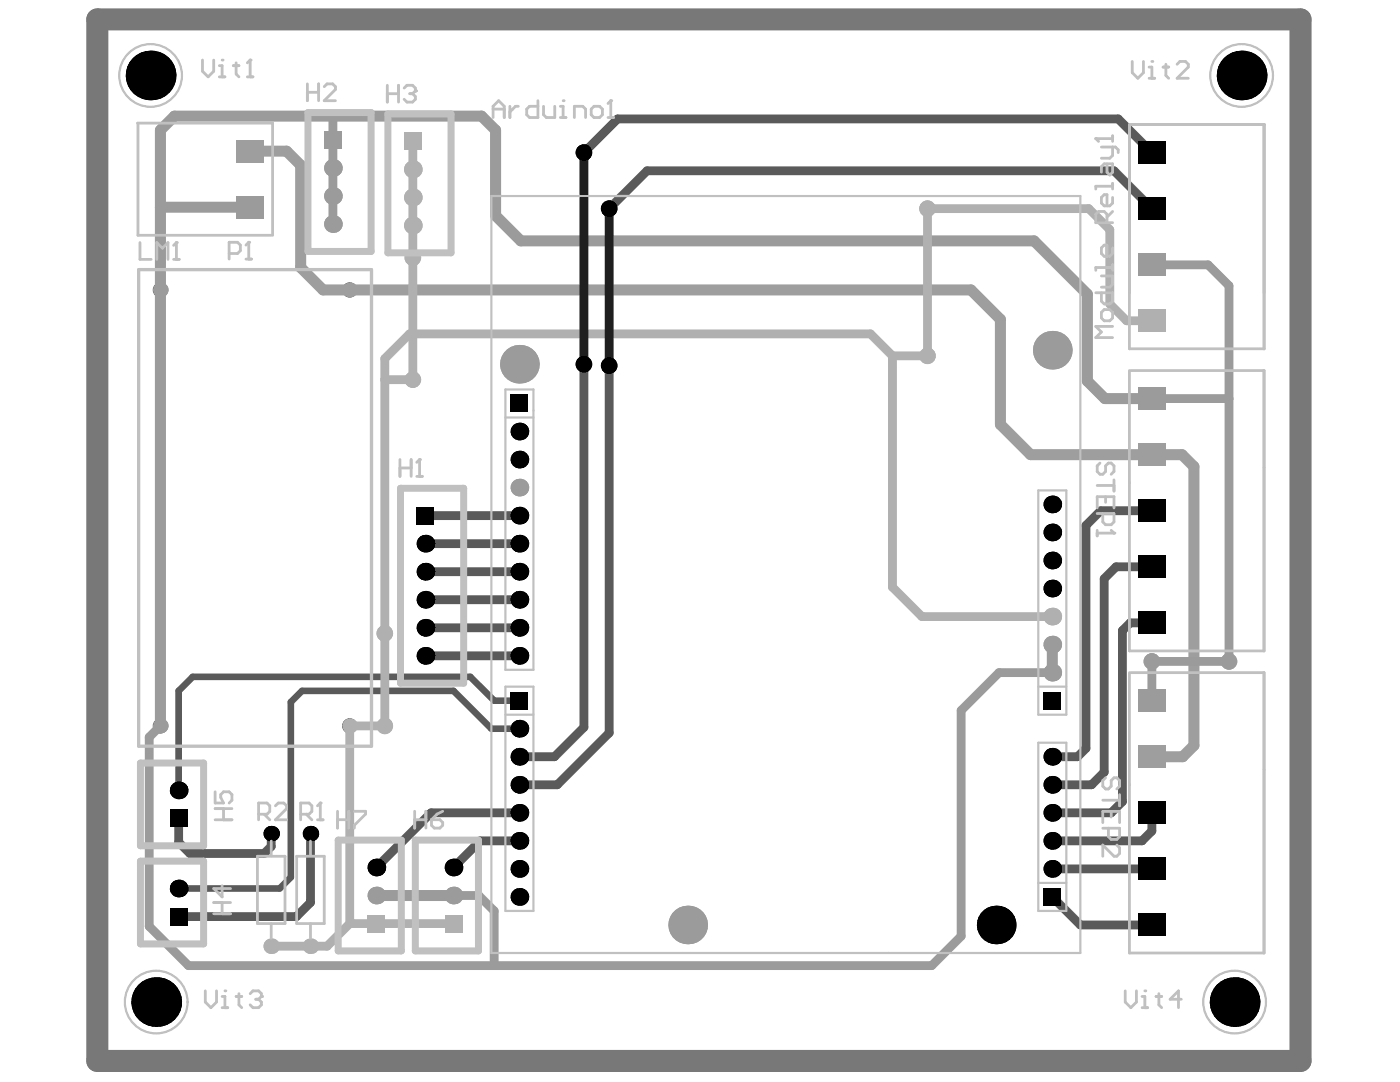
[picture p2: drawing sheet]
<svg xmlns="http://www.w3.org/2000/svg" width="279mm" height="216mm" viewBox="0 0 279 216" stroke-linecap="round" stroke-linejoin="round" font-family="sans-serif">
<g fill="none" stroke="#5a5a5a" stroke-width=".2">
<path d="M27.7 53.8h46.4v95.1h-46.4z"/>
<circle cx="30.1" cy="15.1" r="6.3"/>
<circle cx="247.8" cy="15.1" r="6.3"/>
<circle cx="32" cy="57.9" r="1.43"/>
<circle cx="69.8" cy="57.9" r="1.43"/>
<circle cx="32" cy="144.8" r="1.43"/>
<circle cx="69.8" cy="144.8" r="1.43"/>
<circle cx="31.2" cy="199.9" r="6.3"/>
<circle cx="246.4" cy="199.9" r="6.3"/>
</g>
<path d="M19.4 3.9h240.1v207.8h-240.1z" fill="none" stroke="#787878" stroke-width="4.4"/>
<path d="M66.4 23.2v21.5M229.9 52.8h11.2l4.2 4.2v75M229.9 79.5h15.4M210 134.2h-10.6l-7.6 7.6v45l-5.9 5.9h-148.3l-7.8-7.9v-37.7l2.2-2.3M229.9 132v7.8M90.5 178.7h5l3.1 3.1v10.9" fill="none" stroke="#9b9b9b" stroke-width="1.8"/>
<path d="M82.4 28.2v23.2M185.1 41.6h32.2l4.2 4.2v14.9l3.3 3.3h5.1M76.8 75.8h5.6M178.1 71l-4.4-4.4h-92l-4.9 5v54.8M178.1 71h7M178.1 71v46.2l5.9 5.8h26M76.8 144.8h-7v39.5M69.8 184.3l-4.5 4.5h-11.2M69.8 184.3h20.7" fill="none" stroke="#b0b0b0" stroke-width="1.8"/>
<g fill="none" stroke="#5a5a5a" stroke-width="1.8">
<path d="M116.5 30.4l6.8-6.7h99.9l6.7 6.7M121.6 41.6l7.5-7.5h93.2l7.6 7.5M116.5 72.7v72.4l-5.8 5.9h-7M121.6 73v73.2l-10.4 10.4h-7.5M84.9 119.7h18.8M84.9 114.1h18.8M84.9 108.5h18.8M84.9 102.9h18.8M229.9 113.1h-7.2l-2.3 2.4v38.6l-2.6 2.5h-7.8M229.9 101.9h-10.2l-3 2.9v44.5l-1.7 1.7h-5M84.9 130.9h18.8M84.9 125.3h18.8"/>
<path d="M229.9 124.3h-4.4l-1.5 1.5v34.2l-2.2 2.2h-11.8M35.7 163.3v4.8l2.2 2.2h14.8l1.4-1.4v-2.6M62 166.3v13.8l-2.8 2.8h-23.5M103.7 162.2h-17.7l-10.9 10.9M103.7 167.8h-7.9l-5.3 5.3M210 173.4h19.9M210 179l5.6 5.6h14.3M229.9 162.2v3.6l-2 2h-17.9"/>
</g>
<path d="M32 41.4h17.9M229.9 79.5h-9.4l-3.5-3.5v-17.3l-10.6-10.6h-102.5l-5-5.1v-17l-2.8-2.8h-61.3l-2.8 2.8v118.8M210 128.6v5.6M75.1 178.7h15.4" fill="none" stroke="#9b9b9b" stroke-width="2.2"/>
<path d="M49.9 30.2h7.3l2.8 2.8v20.4l4.5 4.5h129.3l5.9 5.8v21l6 6h30.2l2.4 2.4v55.7l-2.3 2.2h-6.1" fill="none" stroke="#9e9e9e" stroke-width="2.2"/>
<path d="M103.7 139.8h-5.1l-4.7-4.7h-55.4l-2.8 2.8v19.8M103.7 145.4h-5.6l-7.6-7.5h-30.2l-2.3 2.2v35l-2.2 2.2h-20.1" fill="none" stroke="#5a5a5a" stroke-width="1.3"/>
<g fill="#b0b0b0">
<circle cx="82.4" cy="75.8" r="1.65"/>
<circle cx="82.4" cy="51.4" r="1.65"/>
<circle cx="185.1" cy="41.6" r="1.65"/>
<circle cx="185.1" cy="71" r="1.65"/>
</g>
<g fill="#000">
<circle cx="116.5" cy="30.4" r="1.65"/>
<circle cx="121.6" cy="41.6" r="1.65"/>
<circle cx="116.5" cy="72.7" r="1.65"/>
<circle cx="121.6" cy="73" r="1.65"/>
</g>
<g fill="#9b9b9b">
<circle cx="245.3" cy="132" r="1.65"/>
<circle cx="229.9" cy="132" r="1.65"/>
</g>
<g fill="#b0b0b0">
<circle cx="76.8" cy="126.4" r="1.65"/>
<circle cx="76.8" cy="144.8" r="1.65"/>
</g>
<circle cx="31.2" cy="200" r="5" fill="#000"/>
<g fill="#b0b0b0">
<circle cx="62" cy="188.8" r="1.54"/>
<circle cx="54.1" cy="188.8" r="1.54"/>
</g>
<g fill="#b0b0b0">
<path d="M73.4 182.5h3.5v3.5h-3.5z" fill-rule="evenodd"/>
<path d="M88.7 182.5h3.6v3.5h-3.6z" fill-rule="evenodd"/>
</g>
<path d="M33.9 181.1h3.5v3.5h-3.5z" fill-rule="evenodd" fill="#000"/>
<circle cx="103.7" cy="179" r="1.76" fill="#000"/>
<g fill="#9b9b9b">
<circle cx="75.1" cy="178.7" r="1.76"/>
<circle cx="90.5" cy="178.7" r="1.76"/>
</g>
<g fill="#000">
<circle cx="30.1" cy="15.1" r="5"/>
<circle cx="35.7" cy="177.3" r="1.76"/>
<circle cx="54.1" cy="166.3" r="1.54"/>
<circle cx="62" cy="166.3" r="1.54"/>
<circle cx="75.1" cy="173.1" r="1.76"/>
<circle cx="90.5" cy="173.1" r="1.76"/>
<circle cx="103.7" cy="167.8" r="1.76"/>
<circle cx="103.7" cy="173.4" r="1.76"/>
</g>
<g fill="#9b9b9b">
<circle cx="32" cy="144.8" r="1.43"/>
<circle cx="32" cy="57.9" r="1.43"/>
</g>
<path d="M33.9 161.5h3.5v3.6h-3.5z" fill-rule="evenodd" fill="#000"/>
<circle cx="35.7" cy="157.7" r="1.76" fill="#000"/>
<path d="M47.2 28h5.5v4.4h-5.5z" fill-rule="evenodd" fill="#9e9e9e"/>
<g fill="#9b9b9b">
<path d="M47.2 39.1h5.5v4.5h-5.5z" fill-rule="evenodd"/>
<path d="M64.7 26.2h3.5v3.5h-3.5z" fill-rule="evenodd"/>
</g>
<g fill="#9b9b9b">
<circle cx="66.4" cy="44.7" r="1.76"/>
<circle cx="66.4" cy="33.5" r="1.76"/>
<circle cx="66.4" cy="39.1" r="1.76"/>
</g>
<circle cx="69.8" cy="144.8" r="1.43" fill="#b0b0b0"/>
<circle cx="69.8" cy="57.9" r="1.43" fill="#9e9e9e"/>
<g fill="#b0b0b0">
<circle cx="82.4" cy="45" r="1.76"/>
<circle cx="82.4" cy="33.8" r="1.76"/>
<circle cx="82.4" cy="39.4" r="1.76"/>
</g>
<path d="M80.6 26.4h3.6v3.6h-3.6z" fill-rule="evenodd" fill="#b0b0b0"/>
<g fill="#000">
<circle cx="103.7" cy="91.7" r="1.76"/>
<circle cx="84.9" cy="108.5" r="1.76"/>
<circle cx="84.9" cy="114.1" r="1.76"/>
<circle cx="84.9" cy="119.7" r="1.76"/>
<circle cx="103.7" cy="114.1" r="1.76"/>
<circle cx="103.7" cy="119.7" r="1.76"/>
<circle cx="84.9" cy="130.9" r="1.76"/>
<circle cx="84.9" cy="125.3" r="1.76"/>
<circle cx="103.7" cy="125.3" r="1.76"/>
<circle cx="103.7" cy="130.9" r="1.76"/>
<circle cx="103.7" cy="156.6" r="1.76"/>
<circle cx="103.7" cy="151" r="1.76"/>
<circle cx="103.7" cy="145.4" r="1.76"/>
<circle cx="103.7" cy="162.2" r="1.76"/>
</g>
<g fill="#000">
<path d="M83.1 101.1h3.6v3.6h-3.6z" fill-rule="evenodd"/>
<path d="M101.9 138h3.5v3.6h-3.5z" fill-rule="evenodd"/>
</g>
<circle cx="137.2" cy="184.6" r="3.9" fill="#9b9b9b"/>
<circle cx="198.8" cy="184.6" r="3.9" fill="#000"/>
<circle cx="210" cy="134.2" r="1.76" fill="#9b9b9b"/>
<g fill="#000">
<path d="M208.2 138h3.6v3.6h-3.6z" fill-rule="evenodd"/>
<path d="M208.2 177.2h3.6v3.5h-3.6z" fill-rule="evenodd"/>
</g>
<g fill="#000">
<circle cx="210" cy="156.6" r="1.76"/>
<circle cx="210" cy="151" r="1.76"/>
<circle cx="210" cy="162.2" r="1.76"/>
<circle cx="210" cy="173.4" r="1.76"/>
<circle cx="210" cy="167.8" r="1.76"/>
</g>
<circle cx="210" cy="128.6" r="1.76" fill="#9b9b9b"/>
<circle cx="210" cy="123" r="1.76" fill="#b0b0b0"/>
<circle cx="210" cy="117.4" r="1.76" fill="#000"/>
<g fill="#000">
<path d="M227.1 160h5.5v4.4h-5.5z" fill-rule="evenodd"/>
<path d="M227.1 171.2h5.5v4.4h-5.5z" fill-rule="evenodd"/>
</g>
<path d="M227.1 137.6h5.5v4.4h-5.5z" fill-rule="evenodd" fill="#9b9b9b"/>
<path d="M227.1 148.8h5.5v4.4h-5.5z" fill-rule="evenodd" fill="#9e9e9e"/>
<g fill="#000">
<path d="M227.1 110.9h5.5v4.4h-5.5z" fill-rule="evenodd"/>
<path d="M227.1 122.1h5.5v4.4h-5.5z" fill-rule="evenodd"/>
<path d="M227.1 182.4h5.5v4.4h-5.5z" fill-rule="evenodd"/>
</g>
<g fill="#000">
<circle cx="103.7" cy="102.9" r="1.76"/>
<circle cx="103.7" cy="108.5" r="1.76"/>
<circle cx="246.4" cy="200" r="5"/>
</g>
<circle cx="103.7" cy="97.3" r="1.76" fill="#9b9b9b"/>
<circle cx="103.7" cy="86.1" r="1.76" fill="#000"/>
<path d="M101.9 78.7h3.5v3.6h-3.5z" fill-rule="evenodd" fill="#000"/>
<circle cx="103.7" cy="72.7" r="3.9" fill="#9b9b9b"/>
<g fill="#000">
<circle cx="210" cy="106.2" r="1.76"/>
<circle cx="210" cy="100.7" r="1.76"/>
<circle cx="210" cy="111.8" r="1.76"/>
</g>
<circle cx="210" cy="69.9" r="3.9" fill="#9b9b9b"/>
<path d="M227.1 99.7h5.5v4.4h-5.5z" fill-rule="evenodd" fill="#000"/>
<path d="M227.1 88.5h5.5v4.4h-5.5z" fill-rule="evenodd" fill="#9e9e9e"/>
<g fill="#9b9b9b">
<path d="M227.1 77.3h5.5v4.4h-5.5z" fill-rule="evenodd"/>
<path d="M227.1 50.6h5.5v4.5h-5.5z" fill-rule="evenodd"/>
</g>
<path d="M227.1 61.8h5.5v4.4h-5.5z" fill-rule="evenodd" fill="#b0b0b0"/>
<g fill="#000">
<path d="M227.1 28.2h5.5v4.4h-5.5z" fill-rule="evenodd"/>
<path d="M227.1 39.4h5.5v4.4h-5.5z" fill-rule="evenodd"/>
<path d="M227.1 39.4h5.5v4.4h-5.5z" fill-rule="evenodd"/>
<path d="M227.1 28.2h5.5v4.4h-5.5z" fill-rule="evenodd"/>
</g>
<path d="M227.1 50.6h5.5v4.4h-5.5z" fill-rule="evenodd" fill="#9b9b9b"/>
<circle cx="247.8" cy="15.1" r="5" fill="#000"/>
<path d="M82.4 51.4v24.4M185.1 41.6v29.4M76.8 126.4v18.4" fill="none" stroke="#b0b0b0" stroke-width="1.8"/>
<path d="M116.5 30.4v42.3M121.6 41.6v31.4" fill="none" stroke="#1e1e1e" stroke-width="1.8"/>
<path d="M229.9 132h15.4" fill="none" stroke="#9b9b9b" stroke-width="1.8"/>
<g fill="#b0b0b0">
<circle cx="82.4" cy="75.8" r="1.65"/>
<circle cx="82.4" cy="51.4" r="1.65"/>
<circle cx="185.1" cy="41.6" r="1.65"/>
<circle cx="185.1" cy="71" r="1.65"/>
</g>
<g fill="#000">
<circle cx="116.5" cy="30.4" r="1.65"/>
<circle cx="121.6" cy="41.6" r="1.65"/>
<circle cx="116.5" cy="72.7" r="1.65"/>
<circle cx="121.6" cy="73" r="1.65"/>
</g>
<g fill="#9b9b9b">
<circle cx="245.3" cy="132" r="1.65"/>
<circle cx="229.9" cy="132" r="1.65"/>
</g>
<g fill="#b0b0b0">
<circle cx="76.8" cy="126.4" r="1.65"/>
<circle cx="76.8" cy="144.8" r="1.65"/>
</g>
<circle cx="31.2" cy="200" r="5" fill="#000"/>
<g fill="#b0b0b0">
<circle cx="62" cy="188.8" r="1.54"/>
<circle cx="54.1" cy="188.8" r="1.54"/>
</g>
<g fill="#b0b0b0">
<path d="M73.4 182.5h3.5v3.5h-3.5z" fill-rule="evenodd"/>
<path d="M88.7 182.5h3.6v3.5h-3.6z" fill-rule="evenodd"/>
</g>
<path d="M33.9 181.1h3.5v3.5h-3.5z" fill-rule="evenodd" fill="#000"/>
<circle cx="103.7" cy="179" r="1.76" fill="#000"/>
<g fill="#9b9b9b">
<circle cx="75.1" cy="178.7" r="1.76"/>
<circle cx="90.5" cy="178.7" r="1.76"/>
</g>
<g fill="#000">
<circle cx="30.1" cy="15.1" r="5"/>
<circle cx="35.7" cy="177.3" r="1.76"/>
<circle cx="54.1" cy="166.3" r="1.54"/>
<circle cx="62" cy="166.3" r="1.54"/>
<circle cx="75.1" cy="173.1" r="1.76"/>
<circle cx="90.5" cy="173.1" r="1.76"/>
<circle cx="103.7" cy="167.8" r="1.76"/>
<circle cx="103.7" cy="173.4" r="1.76"/>
</g>
<g fill="#9b9b9b">
<circle cx="32" cy="144.8" r="1.43"/>
<circle cx="32" cy="57.9" r="1.43"/>
</g>
<path d="M33.9 161.5h3.5v3.6h-3.5z" fill-rule="evenodd" fill="#000"/>
<circle cx="35.7" cy="157.7" r="1.76" fill="#000"/>
<path d="M47.2 28h5.5v4.4h-5.5z" fill-rule="evenodd" fill="#9e9e9e"/>
<g fill="#9b9b9b">
<path d="M47.2 39.1h5.5v4.5h-5.5z" fill-rule="evenodd"/>
<path d="M64.7 26.2h3.5v3.5h-3.5z" fill-rule="evenodd"/>
</g>
<g fill="#9b9b9b">
<circle cx="66.4" cy="44.7" r="1.76"/>
<circle cx="66.4" cy="33.5" r="1.76"/>
<circle cx="66.4" cy="39.1" r="1.76"/>
</g>
<circle cx="69.8" cy="144.8" r="1.43" fill="#b0b0b0"/>
<circle cx="69.8" cy="57.9" r="1.43" fill="#9e9e9e"/>
<g fill="#b0b0b0">
<circle cx="82.4" cy="45" r="1.76"/>
<circle cx="82.4" cy="33.8" r="1.76"/>
<circle cx="82.4" cy="39.4" r="1.76"/>
</g>
<path d="M80.6 26.4h3.6v3.6h-3.6z" fill-rule="evenodd" fill="#b0b0b0"/>
<g fill="#000">
<circle cx="103.7" cy="91.7" r="1.76"/>
<circle cx="84.9" cy="108.5" r="1.76"/>
<circle cx="84.9" cy="114.1" r="1.76"/>
<circle cx="84.9" cy="119.7" r="1.76"/>
<circle cx="103.7" cy="114.1" r="1.76"/>
<circle cx="103.7" cy="119.7" r="1.76"/>
<circle cx="84.9" cy="130.9" r="1.76"/>
<circle cx="84.9" cy="125.3" r="1.76"/>
<circle cx="103.7" cy="125.3" r="1.76"/>
<circle cx="103.7" cy="130.9" r="1.76"/>
<circle cx="103.7" cy="156.6" r="1.76"/>
<circle cx="103.7" cy="151" r="1.76"/>
<circle cx="103.7" cy="145.4" r="1.76"/>
<circle cx="103.7" cy="162.2" r="1.76"/>
</g>
<g fill="#000">
<path d="M83.1 101.1h3.6v3.6h-3.6z" fill-rule="evenodd"/>
<path d="M101.9 138h3.5v3.6h-3.5z" fill-rule="evenodd"/>
</g>
<circle cx="137.2" cy="184.6" r="3.9" fill="#9b9b9b"/>
<circle cx="198.8" cy="184.6" r="3.9" fill="#000"/>
<circle cx="210" cy="134.2" r="1.76" fill="#9b9b9b"/>
<g fill="#000">
<path d="M208.2 138h3.6v3.6h-3.6z" fill-rule="evenodd"/>
<path d="M208.2 177.2h3.6v3.5h-3.6z" fill-rule="evenodd"/>
</g>
<g fill="#000">
<circle cx="210" cy="156.6" r="1.76"/>
<circle cx="210" cy="151" r="1.76"/>
<circle cx="210" cy="162.2" r="1.76"/>
<circle cx="210" cy="173.4" r="1.76"/>
<circle cx="210" cy="167.8" r="1.76"/>
</g>
<circle cx="210" cy="128.6" r="1.76" fill="#9b9b9b"/>
<circle cx="210" cy="123" r="1.76" fill="#b0b0b0"/>
<circle cx="210" cy="117.4" r="1.76" fill="#000"/>
<g fill="#000">
<path d="M227.1 160h5.5v4.4h-5.5z" fill-rule="evenodd"/>
<path d="M227.1 171.2h5.5v4.4h-5.5z" fill-rule="evenodd"/>
</g>
<path d="M227.1 137.6h5.5v4.4h-5.5z" fill-rule="evenodd" fill="#9b9b9b"/>
<path d="M227.1 148.8h5.5v4.4h-5.5z" fill-rule="evenodd" fill="#9e9e9e"/>
<g fill="#000">
<path d="M227.1 110.9h5.5v4.4h-5.5z" fill-rule="evenodd"/>
<path d="M227.1 122.1h5.5v4.4h-5.5z" fill-rule="evenodd"/>
<path d="M227.1 182.4h5.5v4.4h-5.5z" fill-rule="evenodd"/>
</g>
<g fill="#000">
<circle cx="103.7" cy="102.9" r="1.76"/>
<circle cx="103.7" cy="108.5" r="1.76"/>
<circle cx="246.4" cy="200" r="5"/>
</g>
<circle cx="103.7" cy="97.3" r="1.76" fill="#9b9b9b"/>
<circle cx="103.7" cy="86.1" r="1.76" fill="#000"/>
<path d="M101.9 78.7h3.5v3.6h-3.5z" fill-rule="evenodd" fill="#000"/>
<circle cx="103.7" cy="72.7" r="3.9" fill="#9b9b9b"/>
<g fill="#000">
<circle cx="210" cy="106.2" r="1.76"/>
<circle cx="210" cy="100.7" r="1.76"/>
<circle cx="210" cy="111.8" r="1.76"/>
</g>
<circle cx="210" cy="69.9" r="3.9" fill="#9b9b9b"/>
<path d="M227.1 99.7h5.5v4.4h-5.5z" fill-rule="evenodd" fill="#000"/>
<path d="M227.1 88.5h5.5v4.4h-5.5z" fill-rule="evenodd" fill="#9e9e9e"/>
<g fill="#9b9b9b">
<path d="M227.1 77.3h5.5v4.4h-5.5z" fill-rule="evenodd"/>
<path d="M227.1 50.6h5.5v4.5h-5.5z" fill-rule="evenodd"/>
</g>
<path d="M227.1 61.8h5.5v4.4h-5.5z" fill-rule="evenodd" fill="#b0b0b0"/>
<g fill="#000">
<path d="M227.1 28.2h5.5v4.4h-5.5z" fill-rule="evenodd"/>
<path d="M227.1 39.4h5.5v4.4h-5.5z" fill-rule="evenodd"/>
<path d="M227.1 39.4h5.5v4.4h-5.5z" fill-rule="evenodd"/>
<path d="M227.1 28.2h5.5v4.4h-5.5z" fill-rule="evenodd"/>
</g>
<path d="M227.1 50.6h5.5v4.4h-5.5z" fill-rule="evenodd" fill="#9b9b9b"/>
<circle cx="247.8" cy="15.1" r="5" fill="#000"/>
<g fill="none" stroke="#c0c0c0" stroke-width=".56">
<path d="M27.4 24.6h27v22.3M27.5 24.6v22.3M225.4 24.8v44.8h26.9v-44.8h-26.6M252.3 24.8v44.8M27.5 46.9h26.6M225.4 73.9v56h26.9v-56h-26.6M225.4 134.2v56h26.9v-56h-26.6M51.4 170.9h5.5v13.4h-5.5zM54.1 167.8v2.9M59.2 170.9h5.5v13.4h-5.5zM62 167.8v2.9M54.1 184.3v3"/>
<path d="M62 184.3v3M224.6 197.7v2.3l1.1 1.1 1.1-1.1v-2.3M227.9 198.8h.6v2.3M227.9 201.1h1.1"/>
</g>
<path d="M61.5 22.5h12.6v27.7h-12.6zM77.4 22.7h12.6v27.8h-12.6zM79.9 97.4h12.6v38.9h-12.6zM28 152.3h12.6v16.5h-12.6zM28 171.8h12.6v16.5h-12.6zM67.5 167.6h12.6v22.1h-12.6zM82.9 167.6h12.6v22.1h-12.6z" fill="none" stroke="#c0c0c0" stroke-width="1.4"/>
<path d="M27.7 53.8h46.4v95.1h-46.4z" fill="none" stroke="#c0c0c0" stroke-width=".66"/>
<path d="M98.1 39.1h117.5v151.1h-117.5zM100.9 77.7h5.6v56h-5.6zM100.9 83.3h5.6M207.2 97.9h5.6v44.7h-5.6zM100.9 137h5.6v44.8h-5.6zM207.2 137h5.6M100.9 142.6h5.6M207.2 148.2h5.6v33.6h-5.6zM207.2 176.2h5.6" fill="none" stroke="#c0c0c0" stroke-width=".44"/>
<circle cx="228.5" cy="197.7" r=".28" fill="#c0c0c0"/>
<path d="M41 197.7v2.3l1.1 1.1 1.1-1.1v-2.3M44.3 198.8h.6v2.3M230.7 198.8h1.1M231.3 198.3v2.2l.5 .6M235.8 199.4h-2.3l1.7-1.7v3.4M44.3 201.1h1.1" fill="none" stroke="#c0c0c0" stroke-width=".56"/>
<circle cx="44.9" cy="197.7" r=".28" fill="#c0c0c0"/>
<path d="M47.1 198.8h1.1M47.7 198.3v2.2l.5 .6M49.9 198.3l.6-.6h1.1l.6 .6v.5" fill="none" stroke="#c0c0c0" stroke-width=".56"/>
<circle cx="52.2" cy="198.8" r=".28" fill="#c0c0c0"/>
<path d="M226 12.3v2.2l1.1 1.1 1.1-1.1v-2.2M229.3 15.6h1.1M229.3 13.4h.6v2.2M51 199.4h.6M51.6 199.4l.6 .6v.5l-.6 .6h-1.1l-.6-.6M52.2 198.8l-.6 .6" fill="none" stroke="#c0c0c0" stroke-width=".56"/>
<circle cx="229.9" cy="12.3" r=".28" fill="#c0c0c0"/>
<path d="M40.4 12v2.2l1.1 1.1 1.2-1.1v-2.2M43.8 15.3h1.1M43.8 13.1h.5v2.2M232.1 13.4h1.1M232.7 12.8v2.3l.5 .5M234.9 12.8l.6-.5h1.1l.6 .5v.6l-2.3 2.2h2.3" fill="none" stroke="#c0c0c0" stroke-width=".56"/>
<circle cx="44.3" cy="12" r=".28" fill="#c0c0c0"/>
<path d="M46.6 13.1h1.1M47.1 12.5v2.3l.6 .5M49.4 15.3h1.1M49.9 12v3.3" fill="none" stroke="#c0c0c0" stroke-width=".56"/>
<circle cx="49.9" cy="12" r=".28" fill="#c0c0c0"/>
<g fill="none" stroke="#c0c0c0" stroke-width=".56">
<path d="M49.9 12l-.5 .5M219 96.9h3.3M219.5 92.4l-.5 .6v1.1l.5 .5h.6l.5-.5v-1.1l.6-.6h.6l.5 .6v1.1l-.5 .5M220.6 99.1v1.1M222.3 95.8v2.2M219 102.5h3.3v1.6l-.5 .6h-1.2l-.5-.6v-1.6M219 101.3v-2.2h3.3v2.2M219 105.8v1.1M219 106.4h3.3M220.1 159.7h3.3M220.6 155.2l-.5 .6v1.1l.5 .5h.6l.6-.5v-1.1l.5-.6h.6l.5 .6v1.1l-.5 .5M223.4 158.6v2.2"/>
<path d="M220.1 164.1v-2.2h3.3v2.2M220.1 165.3h3.3v1.6l-.5 .6h-1.1l-.6-.6v-1.6M221.8 161.9v1.1M222.9 168.6l.5 .6v1.1l-.5 .6h-.6l-2.2-2.3v2.3"/>
</g>
<circle cx="222.3" cy="106.4" r=".28" fill="#c0c0c0"/>
<path d="M221.8 105.8l.5 .6M51.6 162.5h1.7l.5-.6v-1.1l-.5-.6h-1.7v3.4M52.7 162.5l1.1 1.1M55 160.8l.5-.6h1.1l.6 .6v.6l-2.2 2.2h2.2M60 162.5h1.7l.5-.6v-1.1l-.5-.6h-1.7v3.4M61.1 162.5l1.1 1.1M63.4 163.6h1.1M63.9 160.2v3.4" fill="none" stroke="#c0c0c0" stroke-width=".56"/>
<circle cx="63.9" cy="160.2" r=".28" fill="#c0c0c0"/>
<path d="M45.7 50.6h1.7l.6-.6v-1.1l-.6-.6h-1.7v3.4M49.1 51.7h1.1M49.6 48.3v3.4M63.9 160.2l-.5 .6" fill="none" stroke="#c0c0c0" stroke-width=".56"/>
<circle cx="49.6" cy="48.3" r=".28" fill="#c0c0c0"/>
<g fill="none" stroke="#c0c0c0" stroke-width=".56">
<path d="M218.7 27.7h3.3M219.8 29.3h2.8l.6 .6v.6M220.9 32.7v1.7l.6 .5 .5-.5v-1.7h-1.6l-.6 .6v1.1M222 27.1v1.1M222 29.3v1.7l-.5 .6h-1.7M222 36.6v1.1M222 39.4v1.1l-.5 .6h-1.1l-.6-.6v-1.1l.6-.6h.5v2.3M222 37.2h-3.3v.5M49.6 48.3l-.5 .6M218.7 58.4h3.3v1.7l-.5 .6h-1.1l-.6-.6v-1.7M219.8 55.1h2.2v1.6l-.5 .6h-1.7M220.9 44.4v-1.6l-.5-.6h-1.2l-.5 .6v1.6h3.3"/>
<path d="M222 49.5v1.1l-.5 .5h-1.1l-.6-.5v-1.1l.6-.6h.5v2.2M222 52.8v1.1M222 53.4h-3.3v.5M222 42.2l-1.1 1.1M219.8 62.3l.6-.5h1.1l.5 .5v1.2l-.5 .5h-1.1l-.6-.5zM222 65.1h-3.3l1.1 1.1-1.1 1.2h3.3"/>
</g>
<circle cx="218.7" cy="27.7" r=".28" fill="#c0c0c0"/>
<path d="M218.7 27.7l.5 .5M27.9 48.4v3.4h2.3M31.3 51.8v-3.4l1.1 1.1 1.1-1.1v3.4M34.6 51.8h1.2M35.2 48.4v3.4" fill="none" stroke="#c0c0c0" stroke-width=".56"/>
<circle cx="35.2" cy="48.4" r=".28" fill="#c0c0c0"/>
<path d="M35.2 48.4l-.6 .6M79.8 91.7v3.4M79.8 93.4h2.3M82.1 91.7v3.4M83.2 95.1h1.1M83.7 91.7v3.4" fill="none" stroke="#c0c0c0" stroke-width=".56"/>
<circle cx="83.7" cy="91.7" r=".28" fill="#c0c0c0"/>
<g fill="none" stroke="#c0c0c0" stroke-width=".56">
<path d="M77.3 17v3.4M77.3 18.7h2.2M79.5 17v3.4M80.7 17.6l.5-.6h1.1l.6 .6v.5M83.7 91.7l-.5 .6M42.9 158v2.2h1.7l-.5-1.1v-.5l.5-.6h1.1l.6 .6v1.1l-.6 .5M42.9 163.6h3.4M42.9 161.4h3.4M44.3 176.7v2.3l-1.6-1.7h3.3M44.6 161.4v2.2M67.4 161.9v3.3M67.4 163.6h2.2"/>
<path d="M69.6 161.9v3.3M70.7 161.9h2.3v.5l-2.3 2.3v.5M82.8 163.6h2.2M82.8 161.9v3.3M85 161.9v3.3M86.1 163.6h1.7l.6 .5v.6l-.6 .5h-1.1l-.6-.5zM88.4 161.9l-1.2 .5-1.1 1.2M42.7 182.3h3.3M42.7 180.1h3.3M44.3 180.1v2.2"/>
</g>
<circle cx="82.9" cy="18.1" r=".28" fill="#c0c0c0"/>
<g fill="none" stroke="#c0c0c0" stroke-width=".56">
<path d="M61.3 16.7v3.4M61.3 18.4h2.3M63.6 16.7v3.4M64.7 17.3l.6-.6h1.1l.5 .6v.6l-2.2 2.2h2.2M81.8 18.7h.5M82.3 18.7l.6 .6v.5l-.6 .6h-1.1l-.5-.6M82.9 18.1l-.6 .6M98.4 23.5v-2.3l1.1-1.1 1.1 1.1v2.3M98.4 21.8h2.2M101.8 21.2v2.3M103.4 21.2h-.5l-1.1 1.1M107.4 20.1v3.4h-1.7l-.6-.6v-1.1l.6-.6h1.7"/>
<path d="M108.5 21.2v1.7l.5 .6h1.7v-2.3M111.8 21.2h.6v2.3M111.8 23.5h1.1"/>
</g>
<circle cx="112.4" cy="20.1" r=".28" fill="#c0c0c0"/>
<path d="M114.6 23.5v-2.3h1.7l.6 .6v1.7M118.5 21.2h1.2l.5 .6v1.1l-.5 .6h-1.2l-.5-.6v-1.1zM121.3 23.5h1.2M121.9 20.1v3.4" fill="none" stroke="#c0c0c0" stroke-width=".56"/>
<circle cx="121.9" cy="20.1" r=".28" fill="#c0c0c0"/>
<path d="M121.9 20.1l-.6 .6" fill="none" stroke="#c0c0c0" stroke-width=".56"/>
<g fill="none" stroke="#c0c0c0" stroke-width=".44">
<circle cx="30.1" cy="15.1" r="6.3"/>
<circle cx="247.8" cy="15.1" r="6.3"/>
<circle cx="31.2" cy="199.9" r="6.3"/>
<circle cx="246.4" cy="199.9" r="6.3"/>
</g>
</svg>
